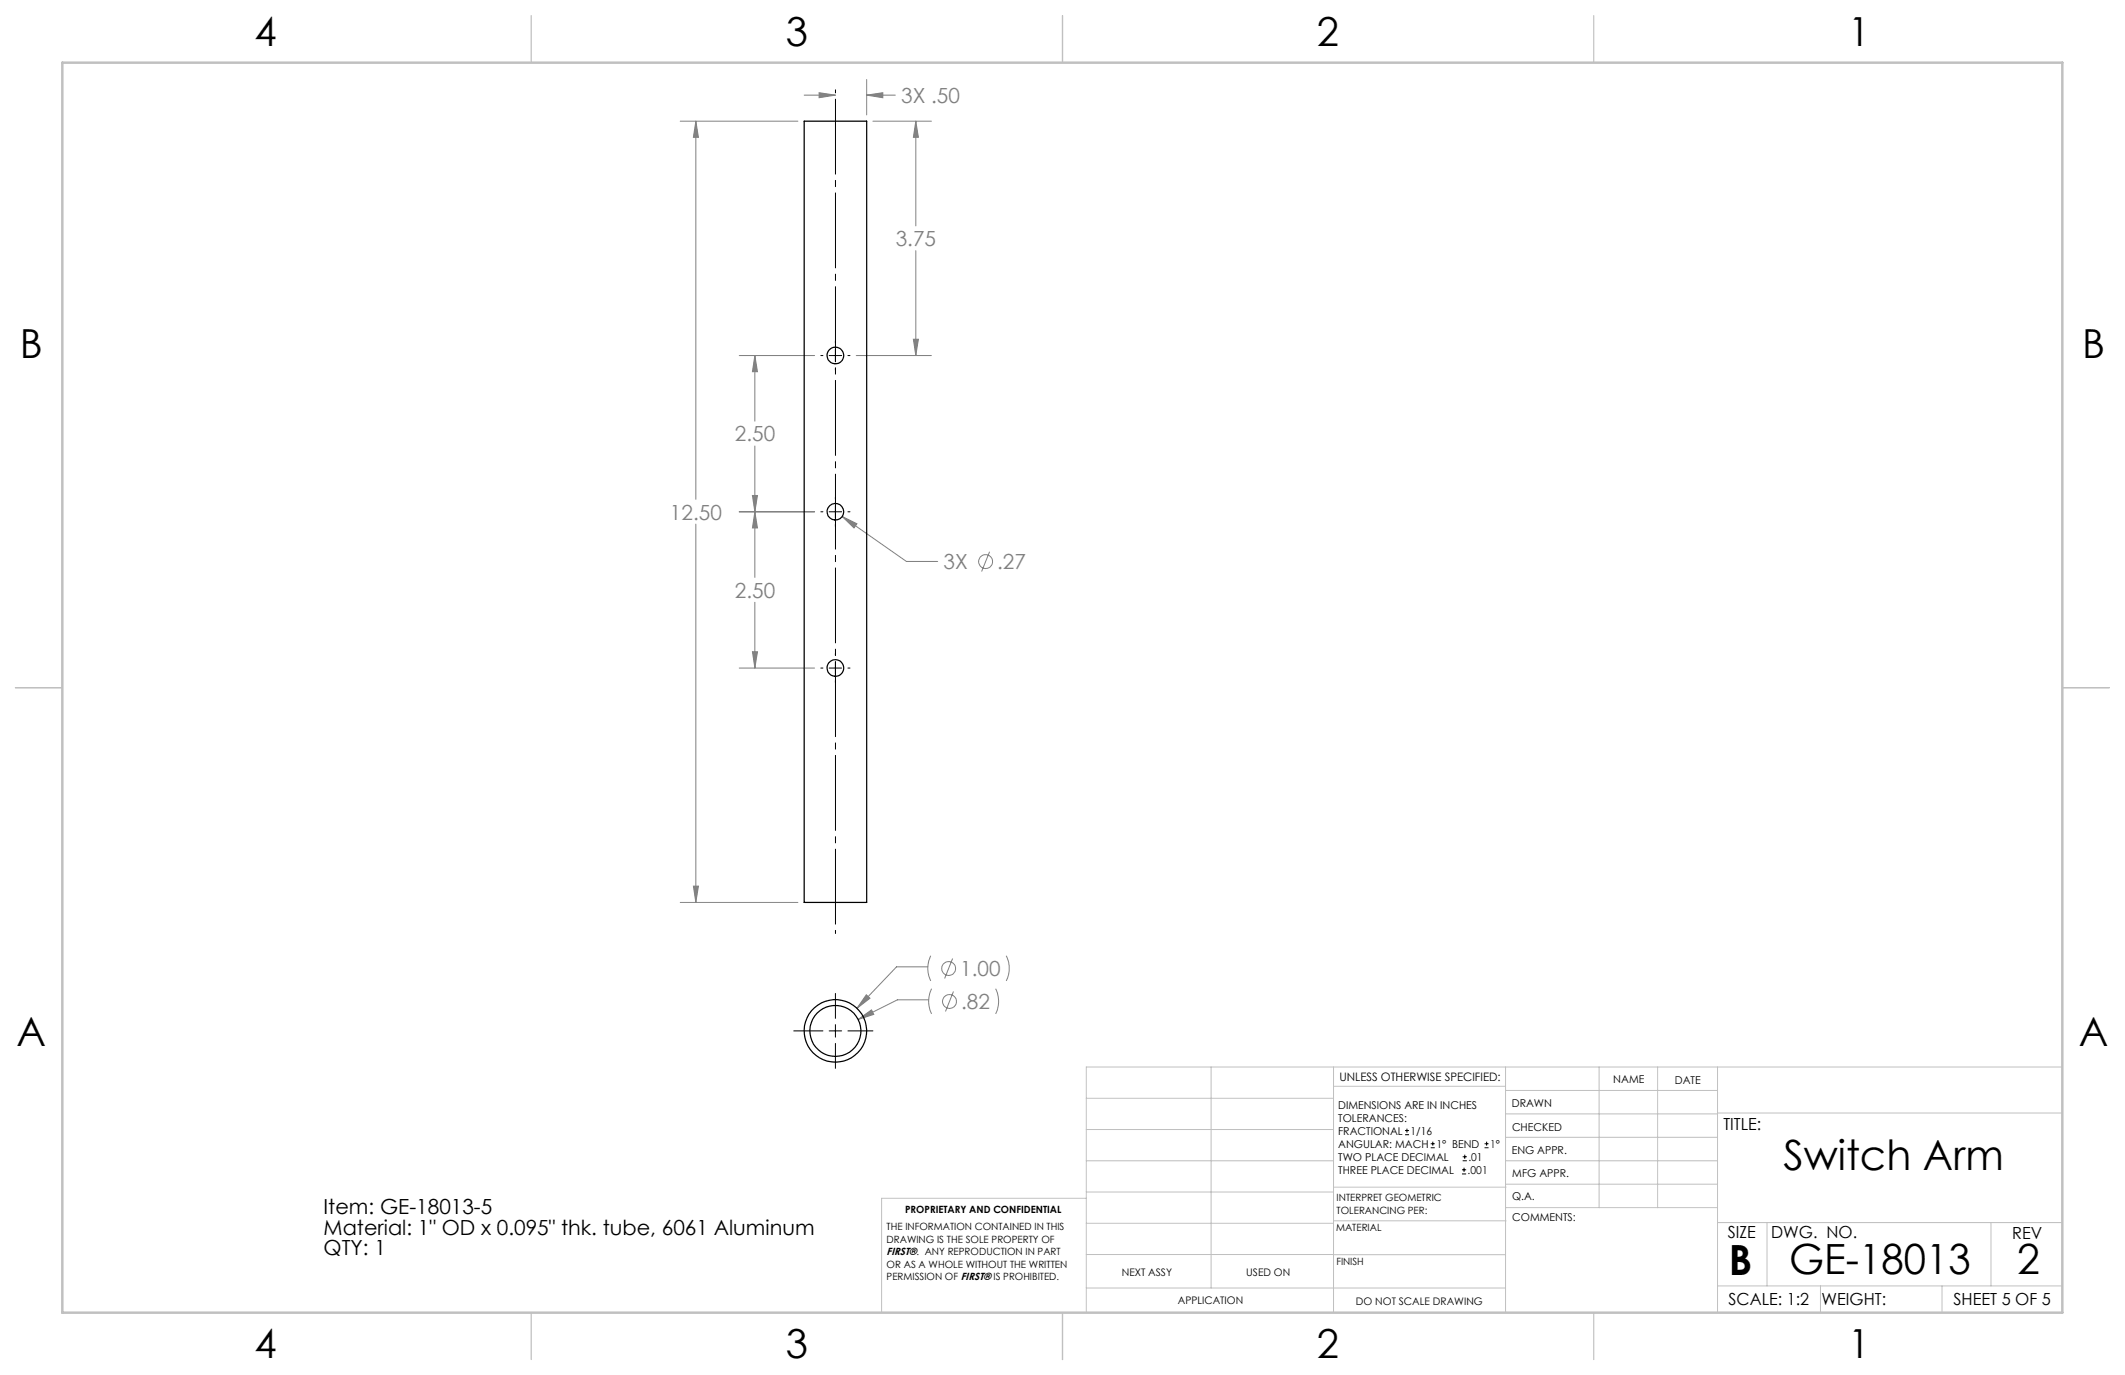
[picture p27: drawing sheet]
<svg xmlns="http://www.w3.org/2000/svg" width="432mm" height="279mm" viewBox="0 0 432 279" stroke-linecap="round" stroke-linejoin="round" font-family="sans-serif">
<defs><g id="words">
<g font-size="8.5">
<text x="362.4" y="237.7">Switch Arm</text>
<text x="351.3" y="259">B</text>
<text x="363.6" y="258.9">GE-18013</text>
<text x="409.9" y="258.9">2</text>
</g>
<g font-size="8.1">
<text x="51.7" y="9.3">4</text>
<text x="159.7" y="9.3">3</text>
<text x="267.6" y="9.3">2</text>
<text x="375.6" y="9.3">1</text>
<text x="4" y="72.8">B</text>
<text x="423.1" y="72.8">B</text>
<text x="3.3" y="212.5">A</text>
<text x="422.4" y="212.5">A</text>
<text x="51.7" y="276">4</text>
<text x="159.7" y="276">3</text>
<text x="267.6" y="276">2</text>
<text x="375.6" y="276">1</text>
</g>
<g font-size="4.2" fill="#808080">
<text x="183.1" y="20.9">3X .50</text>
<text x="182" y="50">3.75</text>
<text x="149.3" y="89.7">2.50</text>
<text x="136.1" y="105.6">12.50</text>
<text x="191.7" y="115.6">3X</text>
<text x="202.6" y="115.6">.27</text>
<text x="149.3" y="121.4">2.50</text>
<text x="195.1" y="198.3">1.00</text>
<text x="195.3" y="205">.82</text>
</g>
<g font-size="4.2">
<text x="65.8" y="246.7">Item: GE-18013-5</text>
<text x="65.8" y="250.9">Material: 1&quot; OD x 0.095&quot; thk. tube, 6061 Aluminum</text>
<text x="65.8" y="255.1">QTY: 1</text>
</g>
<g font-size="3.4">
<text x="350.2" y="229.5">TITLE:</text>
<text x="351.1" y="251.6">SIZE</text>
<text x="359.9" y="251.6">DWG. NO.</text>
<text x="408.9" y="251.7">REV</text>
<text x="351.2" y="265.2">SCALE: 1:2</text>
<text x="370.1" y="265.3">WEIGHT:</text>
<text x="396.9" y="265.2">SHEET 5 OF 5</text>
</g>
<text font-size="2.4" x="272.2" y="219.7">UNLESS OTHERWISE SPECIFIED:</text>
<g font-size="2.2">
<text x="327.8" y="220.1">NAME</text>
<text x="340.3" y="220.2">DATE</text>
<text x="271.9" y="225.3">DIMENSIONS ARE IN INCHES</text>
<text x="271.9" y="227.9">TOLERANCES:</text>
<text x="307.2" y="224.9">DRAWN</text>
<text x="271.9" y="230.6">FRACTIONAL</text>
<text x="271.9" y="233.2">ANGULAR: MACH</text>
<text x="286.6" y="230.6">1/16</text>
<text x="291.9" y="233.2">1° BEND</text>
<text x="302.8" y="233.2">1°</text>
<text x="307.3" y="229.8">CHECKED</text>
<text x="271.9" y="238.5">THREE PLACE DECIMAL</text>
<text x="271.9" y="235.9">TWO PLACE DECIMAL</text>
<text x="298.2" y="238.5">.001</text>
<text x="298.4" y="235.9">.01</text>
<text x="307.2" y="234.5">ENG APPR.</text>
<text x="307.3" y="239.2">MFG APPR.</text>
<text x="307.3" y="243.9">Q.A.</text>
<text x="307.3" y="248.1">COMMENTS:</text>
</g>
<g font-size="2.1">
<text x="180.2" y="255.1">FIRST®. ANY REPRODUCTION IN PART</text>
<text x="227.9" y="259.2">NEXT ASSY</text>
<text x="253.3" y="259.2">USED ON</text>
<text x="239.3" y="265">APPLICATION</text>
<text x="275.5" y="265.1">DO NOT SCALE DRAWING</text>
</g>
<g font-size="2">
<text x="271.6" y="244.1">INTERPRET GEOMETRIC</text>
<text x="180.2" y="250">THE INFORMATION CONTAINED IN THIS</text>
<text x="183.9" y="246.4">PROPRIETARY AND CONFIDENTIAL</text>
<text x="271.5" y="250.2">MATERIAL</text>
<text x="271.6" y="246.6">TOLERANCING PER:</text>
<text x="180.2" y="252.5">DRAWING IS THE SOLE PROPERTY OF</text>
<text x="180.2" y="257.6">OR AS A WHOLE WITHOUT THE WRITTEN</text>
<text x="271.5" y="257">FINISH</text>
<text x="180.2" y="260.1">PERMISSION OF FIRST® IS PROHIBITED.</text>
</g>
</g></defs>
<g fill="none" stroke="#c0c0c0" stroke-width=".2">
<path d="M246.1 216.8v44.9M271 216.8v49.9M305.9 216.8v49.9M324.9 216.8v28.6M336.8 216.8v28.6M349 216.8v49.9M419.1 216.8h-198.4v49.9M220.7 235.9h50.3M220.7 229.5h50.3M220.7 223.2h50.3M271 220.7h34.9M305.9 231.1h43.1"/>
<path d="M305.9 226.3h43.1M305.9 221.6h43.1M305.9 235.9h43.1M349 226.2h70.1M220.7 248.6h50.3M220.7 242.2h50.3M220.7 254.9h50.3M220.7 243.5h-41.6v23.2M271 255h34.9M271 248.1h35M271 241.2h35M305.9 240.6h43.1"/>
<path d="M306 245.4h43M349 248.4h70.1M359.1 248.4v12.9M404.6 248.4v12.9M220.7 261.7h85.2M349 261.3h70.1M369.9 261.3v5.4M394.6 261.3v5.4"/>
</g>
<path d="M108 3.2v9.5M215.9 3.2v9.5M323.8 3.2v9.5M3.1 139.7h9.6M419.1 139.7h9.5M108 266.7v9.6M215.9 266.7v9.6M323.8 266.7v9.6" fill="none" stroke="#c0c0c0" stroke-width=".25"/>
<path d="M12.7 12.7h406.4v254h-406.4z" fill="none" stroke="#c0c0c0" stroke-width=".5"/>
<g fill="none" stroke="#808080" stroke-width=".2">
<path d="M163.4 19.3h6.4M166.4 18.8l3.4 .5-3.4 .6zM176.1 19.3l3.3-.5v1.1zM176.1 16.2v7.2M176.1 19.3h5.8M138.2 24.6h23.9M141.4 24.6l.5 3.3h-1zM141.4 24.6v76.9M177.4 24.6h11.9M186.1 24.6v21.3M186.1 24.6l.5 3.3h-1zM186.1 50.9v21.3"/>
<path d="M150.2 72.2h15.3M153.4 72.2l.5 3.3h-1zM153.4 72.2v13.4M174 72.2h15.3M185.6 68.9h1l-.5 3.3zM153.4 90.6v26.7M141.4 106.5v76.9M150.2 104h15.3M152.9 100.7h1l-.5 3.3zM153.4 104l.5 3.3h-1zM171.1 105l13.1 9.1h6.3M171.1 105l3 1.4-.6 .9z"/>
<path d="M201.1 112.1l-1.6 4M150.2 135.7h15.3M152.9 132.4h1l-.5 3.3zM153.4 122.4v13.3M138.2 183.4h23.9M140.9 180.1h1l-.5 3.3zM188.5 196.5h-6.3l-8.1 8.4M189.1 194.2a5.7 5.7 0 0 0 0 5.1M193.6 194.8l-1.7 4M204.5 194.2a5.7 5.7 0 0 1 0 5.1M174.4 207.2l2.7-2 .5 .9zM176 202.1l.8 .7-2.7 2.1z"/>
<path d="M188.7 203.2h-6.3l-8 4M189.3 200.9a5.7 5.7 0 0 0 0 5.1M193.7 201.5l-1.6 4M202.3 200.9a5.7 5.7 0 0 1 0 5.1"/>
<circle cx="200.3" cy="114.1" r="1.42"/>
<circle cx="192.8" cy="196.8" r="1.41"/>
<circle cx="192.9" cy="203.5" r="1.41"/>
</g>
<path d="M169.8 18.2v171.5" fill="none" stroke="#000" stroke-width=".2" stroke-dasharray="15.2 1.3 1.3 1.3" stroke-dashoffset="-1.9"/>
<g fill="none" stroke="#000" stroke-width=".2">
<path d="M166.8 72.2h.4M168.5 72.2h2.5M169.8 69.3v.4M169.8 71v2.5M169.8 74.8v.4M172.3 72.2h.4M166.8 104h.4M168.5 104h2.5M169.8 101v.5M169.8 102.7v2.6M169.8 106.5v.5M172.3 104h.4"/>
<path d="M166.8 135.7h.4M168.5 135.7h2.5M169.8 132.8v.4M169.8 134.5v2.5M169.8 138.3v.4M172.3 135.7h.4M161.3 209.5h5.9M168.5 209.5h2.5M169.8 201.9v5M169.8 208.2v2.5M169.8 212v5.1M172.3 209.5h5.1"/>
</g>
<path d="M166.4 18.8l3.4 .5-3.4 .6zM176.1 19.3l3.3-.5v1.1zM185.6 68.9h1l-.5 3.3zM186.1 24.6l.5 3.3h-1zM153.4 72.2l.5 3.3h-1zM152.9 100.7h1l-.5 3.3zM152.9 132.4h1l-.5 3.3zM153.4 104l.5 3.3h-1zM141.4 24.6l.5 3.3h-1zM140.9 180.1h1l-.5 3.3zM171.1 105l2.4 2.3 .6-.9zM176 202.1l-1.9 2.8 2.7-2.1zM174.4 207.2l3.2-1.1-.5-.9z" fill="#808080"/>
<g fill="none" stroke="#000" stroke-width=".25">
<path d="M163.4 24.6h12.7v158.8h-12.7z"/>
<circle cx="169.7" cy="72.2" r="1.69"/>
<circle cx="169.7" cy="104" r="1.68"/>
<circle cx="169.7" cy="135.7" r="1.69"/>
<circle cx="169.7" cy="209.5" r="5.2"/>
<circle cx="169.8" cy="209.5" r="6.4"/>
</g>
<g fill="none" stroke="#000" stroke-width=".2">
<path d="M285.5 230.6h.8M285.5 229.7h.8M285.9 229.3v.9M290.7 233.2h.8M290.7 232.4h.8M291.1 232v.8M297.1 238.5h.8M297.1 237.7h.8M297.2 235.9h.9M297.2 235.1h.9M297.5 237.3v.8M297.6 234.6v.9"/>
<path d="M301.7 233.2h.8M301.7 232.4h.8M302.1 232v.8"/>
</g>
<use href="#words"/>
</svg>
